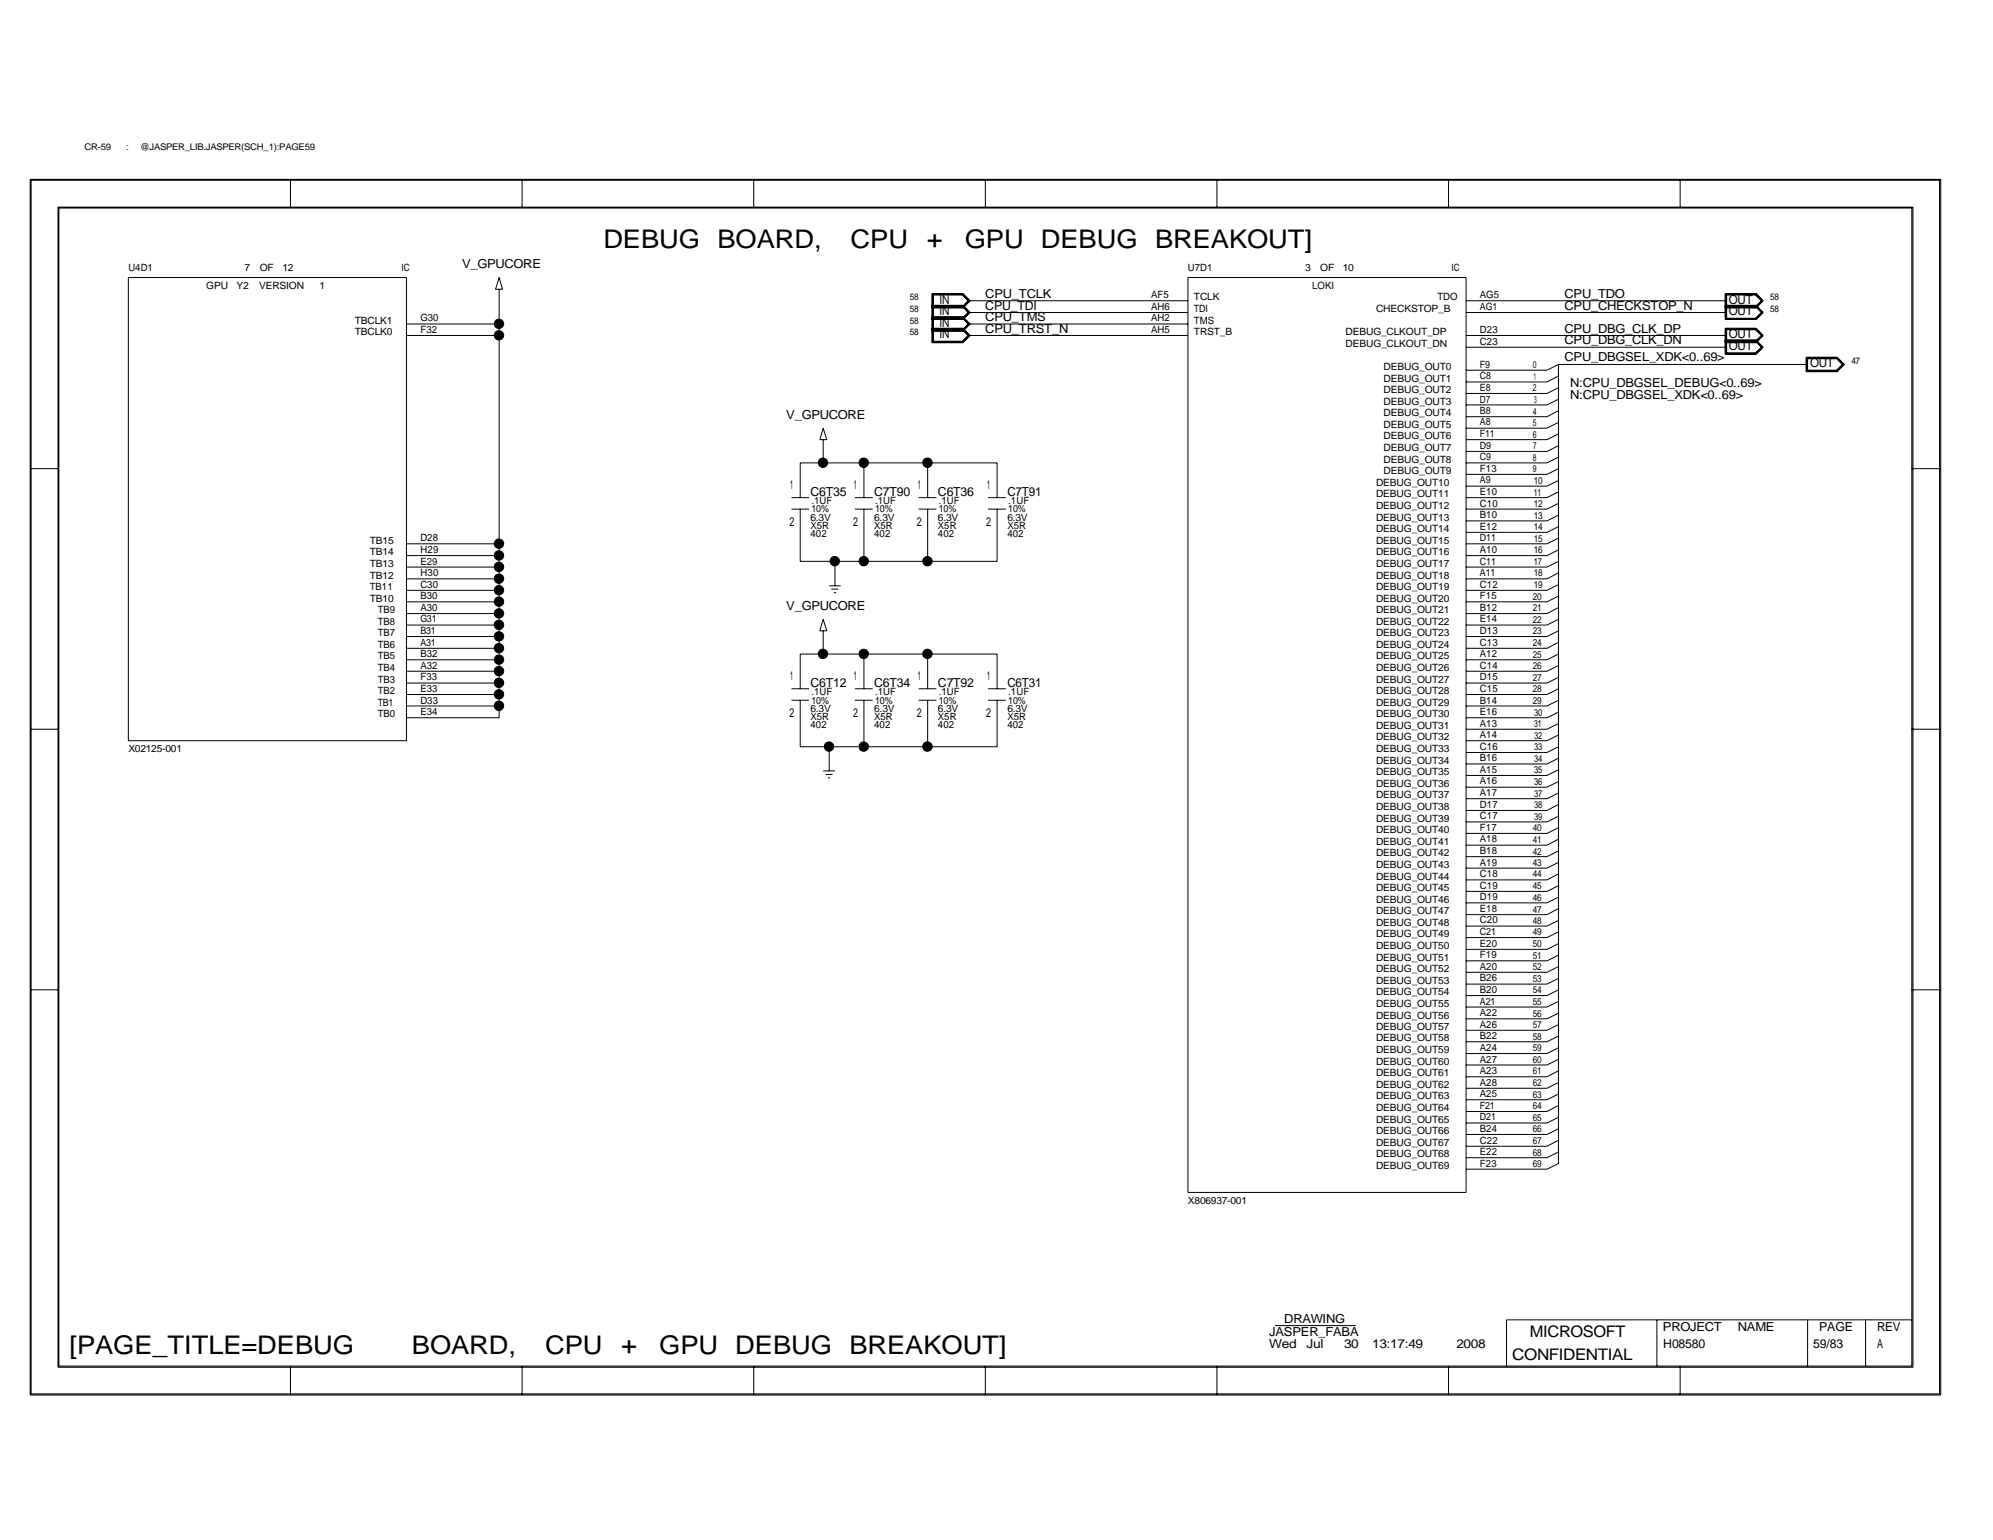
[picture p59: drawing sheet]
<svg xmlns="http://www.w3.org/2000/svg" width="279mm" height="216mm" viewBox="0 0 279 216" stroke-linecap="round" stroke-linejoin="round" font-family="sans-serif">
<defs><g id="words">
<g font-size="3.6">
<text x="84.6" y="34.8">DEBUG BOARD,</text>
<text x="119.3" y="34.8">CPU</text>
<text x="129.9" y="34.8">+</text>
<text x="135.3" y="34.8">GPU DEBUG BREAKOUT]</text>
<text x="9.7" y="189.8">[PAGE_TITLE=DEBUG</text>
<text x="57.7" y="189.8">BOARD,</text>
<text x="76.4" y="189.8">CPU</text>
<text x="87.1" y="189.8">+</text>
<text x="92.4" y="189.8">GPU DEBUG BREAKOUT]</text>
</g>
<g font-size="2.2">
<text x="212" y="190.7">CONFIDENTIAL</text>
<text x="214.5" y="187.4">MICROSOFT</text>
</g>
<g font-size="1.7">
<text x="64.8" y="37.6">V_GPUCORE</text>
<text x="138.1" y="41.8">CPU_TCLK</text>
<text x="219.3" y="41.8">CPU_TDO</text>
<text x="131.7" y="47.5">IN</text>
<text x="131.7" y="45.8">IN</text>
<text x="131.7" y="44.2">IN</text>
<text x="131.7" y="42.6">IN</text>
<text x="138.1" y="43.4">CPU_TDI</text>
<text x="138.1" y="46.7">CPU_TRST_N</text>
<text x="138.1" y="45">CPU_TMS</text>
<text x="219.3" y="46.7">CPU_DBG_CLK_DP</text>
<text x="219.3" y="43.4">CPU_CHECKSTOP_N</text>
<text x="242.4" y="44.2">OUT</text>
<text x="242.4" y="42.6">OUT</text>
<text x="242.4" y="47.5">OUT</text>
<text x="219.3" y="50.7">CPU_DBGSEL_XDK&lt;0..69&gt;</text>
<text x="219.3" y="48.3">CPU_DBG_CLK_DN</text>
<text x="242.4" y="49.1">OUT</text>
<text x="253.7" y="51.5">OUT</text>
<text x="110.2" y="58.7">V_GPUCORE</text>
<text x="220.1" y="55.9">N:CPU_DBGSEL_XDK&lt;0..69&gt;</text>
<text x="220.1" y="54.3">N:CPU_DBGSEL_DEBUG&lt;0..69&gt;</text>
<text x="110.8" y="68.5">1</text>
<text x="113.6" y="69.5">C6T35</text>
<text x="119.7" y="68.5">1</text>
<text x="122.6" y="69.5">C7T90</text>
<text x="128.7" y="68.5">1</text>
<text x="131.5" y="69.5">C6T36</text>
<text x="138.4" y="68.5">1</text>
<text x="141.2" y="69.5">C7T91</text>
<text x="110.7" y="73.7">2</text>
<text x="119.6" y="73.7">2</text>
<text x="128.5" y="73.7">2</text>
<text x="138.3" y="73.7">2</text>
<text x="110.2" y="85.5">V_GPUCORE</text>
<text x="110.8" y="95.3">1</text>
<text x="119.7" y="95.3">1</text>
<text x="128.7" y="95.3">1</text>
<text x="138.4" y="95.3">1</text>
<text x="110.7" y="100.5">2</text>
<text x="113.6" y="96.3">C6T12</text>
<text x="119.6" y="100.5">2</text>
<text x="122.6" y="96.3">C6T34</text>
<text x="128.5" y="100.5">2</text>
<text x="131.5" y="96.3">C7T92</text>
<text x="138.3" y="100.5">2</text>
<text x="141.2" y="96.3">C6T31</text>
<text x="180" y="185.4">DRAWING</text>
<text x="177.9" y="187.4">JASPER_FABA</text>
<text x="177.9" y="189">Wed</text>
<text x="183.2" y="189">Jul</text>
<text x="188.4" y="189">30</text>
<text x="192.4" y="189">13:17:49</text>
<text x="204.2" y="189">2008</text>
<text x="233.1" y="186.6">PROJECT</text>
<text x="233.2" y="189">H08580</text>
<text x="243.6" y="186.6">NAME</text>
<text x="254.2" y="189">59/83</text>
<text x="255" y="186.6">PAGE</text>
<text x="263.1" y="189">A</text>
<text x="263.1" y="186.6">REV</text>
</g>
<g font-size="1.4">
<text x="18" y="38.1">U4D1</text>
<text x="28.9" y="40.5">GPU</text>
<text x="33.1" y="40.5">Y2</text>
<text x="34.3" y="38.1">7</text>
<text x="36.3" y="40.5">VERSION</text>
<text x="36.4" y="38.1">OF</text>
<text x="39.6" y="38.1">12</text>
<text x="44.8" y="40.5">1</text>
<text x="56.3" y="38.1">IC</text>
<text x="161.4" y="41.8">AF5</text>
<text x="166.5" y="38.1">U7D1</text>
<text x="183" y="38.1">3</text>
<text x="183.9" y="40.5">LOKI</text>
<text x="185.1" y="38.1">OF</text>
<text x="188.3" y="38.1">10</text>
<text x="203.5" y="38.1">IC</text>
<text x="207.5" y="41.8">AG5</text>
<text x="49.7" y="47">TBCLK0</text>
<text x="49.7" y="45.4">TBCLK1</text>
<text x="58.9" y="46.7">F32</text>
<text x="58.9" y="45">G30</text>
<text x="161.4" y="43.4">AH6</text>
<text x="161.4" y="45">AH2</text>
<text x="161.4" y="46.7">AH5</text>
<text x="167.4" y="42.1">TCLK</text>
<text x="167.4" y="45.4">TMS</text>
<text x="167.4" y="47">TRST_B</text>
<text x="167.4" y="43.8">TDI</text>
<text x="188.6" y="47">DEBUG_CLKOUT_DP</text>
<text x="192.9" y="43.8">CHECKSTOP_B</text>
<text x="201.5" y="42.1">TDO</text>
<text x="207.5" y="43.4">AG1</text>
<text x="207.5" y="46.7">D23</text>
<text x="188.6" y="48.6">DEBUG_CLKOUT_DN</text>
<text x="194" y="51.9">DEBUG_OUT0</text>
<text x="194" y="53.5">DEBUG_OUT1</text>
<text x="207.5" y="48.3">C23</text>
<text x="207.5" y="51.6">F9</text>
<text x="207.5" y="53.2">C8</text>
<text x="214.9" y="51.6">0</text>
<text x="215" y="53.2">1</text>
<text x="194" y="58.4">DEBUG_OUT4</text>
<text x="194" y="60">DEBUG_OUT5</text>
<text x="194" y="55.1">DEBUG_OUT2</text>
<text x="194" y="56.7">DEBUG_OUT3</text>
<text x="207.5" y="54.8">E8</text>
<text x="207.5" y="56.4">D7</text>
<text x="207.5" y="58">B8</text>
<text x="207.5" y="59.6">A8</text>
<text x="214.9" y="59.7">5</text>
<text x="214.9" y="58.1">4</text>
<text x="214.9" y="54.9">2</text>
<text x="215.1" y="56.5">3</text>
<text x="194" y="61.6">DEBUG_OUT6</text>
<text x="194" y="64.9">DEBUG_OUT8</text>
<text x="194" y="63.2">DEBUG_OUT7</text>
<text x="207.5" y="61.3">F11</text>
<text x="207.5" y="62.9">D9</text>
<text x="207.5" y="64.5">C9</text>
<text x="214.9" y="64.6">8</text>
<text x="214.9" y="61.3">6</text>
<text x="214.9" y="63">7</text>
<text x="113.7" y="70.7">.1UF</text>
<text x="113.7" y="71.8">10%</text>
<text x="122.7" y="70.7">.1UF</text>
<text x="122.7" y="71.8">10%</text>
<text x="131.6" y="70.7">.1UF</text>
<text x="131.6" y="71.8">10%</text>
<text x="141.4" y="71.8">10%</text>
<text x="141.4" y="70.7">.1UF</text>
<text x="192.9" y="71.3">DEBUG_OUT12</text>
<text x="192.9" y="69.7">DEBUG_OUT11</text>
<text x="192.9" y="68.1">DEBUG_OUT10</text>
<text x="194" y="66.5">DEBUG_OUT9</text>
<text x="207.5" y="67.8">A9</text>
<text x="207.5" y="69.4">E10</text>
<text x="207.5" y="71">C10</text>
<text x="207.5" y="66.2">F13</text>
<text x="214.9" y="66.2">9</text>
<text x="215" y="67.9">10</text>
<text x="215" y="71.1">12</text>
<text x="215" y="69.5">11</text>
<text x="51.9" y="77.9">TB14</text>
<text x="51.9" y="76.2">TB15</text>
<text x="58.9" y="75.9">D28</text>
<text x="59" y="77.5">H29</text>
<text x="113.6" y="73">6.3V</text>
<text x="113.6" y="75.2">402</text>
<text x="113.6" y="74.1">X5R</text>
<text x="122.6" y="73">6.3V</text>
<text x="122.6" y="74.1">X5R</text>
<text x="122.6" y="75.2">402</text>
<text x="131.5" y="73">6.3V</text>
<text x="131.5" y="75.2">402</text>
<text x="131.5" y="74.1">X5R</text>
<text x="141.2" y="75.2">402</text>
<text x="141.2" y="74.1">X5R</text>
<text x="141.2" y="73">6.3V</text>
<text x="192.9" y="76.2">DEBUG_OUT15</text>
<text x="192.9" y="77.9">DEBUG_OUT16</text>
<text x="192.9" y="74.6">DEBUG_OUT14</text>
<text x="192.9" y="73">DEBUG_OUT13</text>
<text x="207.5" y="72.6">B10</text>
<text x="207.5" y="74.3">E12</text>
<text x="207.5" y="75.9">D11</text>
<text x="207.5" y="77.5">A10</text>
<text x="215" y="77.6">16</text>
<text x="215" y="75.9">15</text>
<text x="215" y="74.3">14</text>
<text x="215" y="72.7">13</text>
<text x="51.9" y="82.7">TB11</text>
<text x="51.9" y="81.1">TB12</text>
<text x="51.9" y="79.5">TB13</text>
<text x="58.9" y="82.4">C30</text>
<text x="58.9" y="79.2">E29</text>
<text x="59" y="80.8">H30</text>
<text x="192.9" y="81.1">DEBUG_OUT18</text>
<text x="192.9" y="82.7">DEBUG_OUT19</text>
<text x="192.9" y="79.5">DEBUG_OUT17</text>
<text x="207.5" y="79.2">C11</text>
<text x="207.5" y="80.8">A11</text>
<text x="207.5" y="82.4">C12</text>
<text x="215" y="82.5">19</text>
<text x="215" y="79.2">17</text>
<text x="215" y="80.8">18</text>
<text x="51.9" y="84.3">TB10</text>
<text x="53" y="89.2">TB7</text>
<text x="53" y="87.6">TB8</text>
<text x="53" y="86">TB9</text>
<text x="58.9" y="88.9">B31</text>
<text x="58.9" y="87.2">G31</text>
<text x="58.9" y="85.6">A30</text>
<text x="58.9" y="84">B30</text>
<text x="192.9" y="86">DEBUG_OUT21</text>
<text x="192.9" y="89.2">DEBUG_OUT23</text>
<text x="192.9" y="87.6">DEBUG_OUT22</text>
<text x="192.9" y="84.3">DEBUG_OUT20</text>
<text x="207.5" y="84">F15</text>
<text x="207.5" y="85.6">B12</text>
<text x="207.5" y="87.2">E14</text>
<text x="207.5" y="88.9">D13</text>
<text x="214.9" y="84.1">20</text>
<text x="214.9" y="88.9">23</text>
<text x="214.9" y="85.7">21</text>
<text x="214.9" y="87.3">22</text>
<text x="53" y="95.7">TB3</text>
<text x="53" y="94.1">TB4</text>
<text x="53" y="92.5">TB5</text>
<text x="53" y="90.8">TB6</text>
<text x="58.9" y="90.5">A31</text>
<text x="58.9" y="95.4">F33</text>
<text x="58.9" y="93.8">A32</text>
<text x="58.9" y="92.1">B32</text>
<text x="192.9" y="92.5">DEBUG_OUT25</text>
<text x="192.9" y="95.7">DEBUG_OUT27</text>
<text x="192.9" y="94.1">DEBUG_OUT26</text>
<text x="192.9" y="90.8">DEBUG_OUT24</text>
<text x="207.5" y="90.5">C13</text>
<text x="207.5" y="92.1">A12</text>
<text x="207.5" y="93.8">C14</text>
<text x="207.5" y="95.4">D15</text>
<text x="214.9" y="92.2">25</text>
<text x="214.9" y="90.6">24</text>
<text x="214.9" y="93.8">26</text>
<text x="214.9" y="95.5">27</text>
<text x="53" y="100.6">TB0</text>
<text x="53" y="98.9">TB1</text>
<text x="53" y="97.3">TB2</text>
<text x="58.9" y="100.2">E34</text>
<text x="58.9" y="98.6">D33</text>
<text x="58.9" y="97">E33</text>
<text x="113.6" y="100.9">X5R</text>
<text x="113.6" y="99.8">6.3V</text>
<text x="113.7" y="97.5">.1UF</text>
<text x="113.7" y="98.6">10%</text>
<text x="122.6" y="100.9">X5R</text>
<text x="122.6" y="99.8">6.3V</text>
<text x="122.7" y="97.5">.1UF</text>
<text x="122.7" y="98.6">10%</text>
<text x="131.5" y="99.8">6.3V</text>
<text x="131.5" y="100.9">X5R</text>
<text x="131.6" y="98.6">10%</text>
<text x="131.6" y="97.5">.1UF</text>
<text x="141.2" y="100.9">X5R</text>
<text x="141.2" y="99.8">6.3V</text>
<text x="141.4" y="97.5">.1UF</text>
<text x="141.4" y="98.6">10%</text>
<text x="192.9" y="97.3">DEBUG_OUT28</text>
<text x="192.9" y="100.6">DEBUG_OUT30</text>
<text x="192.9" y="98.9">DEBUG_OUT29</text>
<text x="207.5" y="97">C15</text>
<text x="207.5" y="98.6">B14</text>
<text x="207.5" y="100.2">E16</text>
<text x="207.5" y="101.9">A13</text>
<text x="214.9" y="98.7">29</text>
<text x="214.9" y="97.1">28</text>
<text x="215.1" y="100.3">30</text>
<text x="215.1" y="101.9">31</text>
<text x="18" y="105.5">X02125-001</text>
<text x="113.6" y="102">402</text>
<text x="122.6" y="102">402</text>
<text x="131.5" y="102">402</text>
<text x="141.2" y="102">402</text>
<text x="192.9" y="102.2">DEBUG_OUT31</text>
<text x="192.9" y="103.8">DEBUG_OUT32</text>
<text x="192.9" y="105.5">DEBUG_OUT33</text>
<text x="192.9" y="107.1">DEBUG_OUT34</text>
<text x="207.5" y="103.5">A14</text>
<text x="207.5" y="105.1">C16</text>
<text x="207.5" y="106.7">B16</text>
<text x="215.1" y="106.8">34</text>
<text x="215.1" y="105.2">33</text>
<text x="215.1" y="103.5">32</text>
<text x="192.9" y="108.7">DEBUG_OUT35</text>
<text x="192.9" y="110.3">DEBUG_OUT36</text>
<text x="192.9" y="111.9">DEBUG_OUT37</text>
<text x="192.9" y="113.6">DEBUG_OUT38</text>
<text x="207.5" y="108.4">A15</text>
<text x="207.5" y="110">A16</text>
<text x="207.5" y="111.6">A17</text>
<text x="207.5" y="113.2">D17</text>
<text x="215.1" y="108.4">35</text>
<text x="215.1" y="110.1">36</text>
<text x="215.1" y="111.7">37</text>
<text x="215.1" y="113.3">38</text>
<text x="192.9" y="115.2">DEBUG_OUT39</text>
<text x="192.9" y="116.8">DEBUG_OUT40</text>
<text x="192.9" y="118.4">DEBUG_OUT41</text>
<text x="207.5" y="114.9">C17</text>
<text x="207.5" y="116.5">F17</text>
<text x="207.5" y="118.1">A18</text>
<text x="207.5" y="119.7">B18</text>
<text x="214.9" y="116.5">40</text>
<text x="214.9" y="118.2">41</text>
<text x="214.9" y="119.8">42</text>
<text x="215.1" y="114.9">39</text>
<text x="192.9" y="120.1">DEBUG_OUT42</text>
<text x="192.9" y="121.7">DEBUG_OUT43</text>
<text x="192.9" y="123.3">DEBUG_OUT44</text>
<text x="192.9" y="124.9">DEBUG_OUT45</text>
<text x="207.5" y="121.4">A19</text>
<text x="207.5" y="123">C18</text>
<text x="207.5" y="124.6">C19</text>
<text x="214.9" y="121.4">43</text>
<text x="214.9" y="123">44</text>
<text x="214.9" y="124.7">45</text>
<text x="192.9" y="126.5">DEBUG_OUT46</text>
<text x="192.9" y="128.2">DEBUG_OUT47</text>
<text x="192.9" y="129.8">DEBUG_OUT48</text>
<text x="192.9" y="131.4">DEBUG_OUT49</text>
<text x="207.5" y="126.2">D19</text>
<text x="207.5" y="127.8">E18</text>
<text x="207.5" y="129.5">C20</text>
<text x="207.5" y="131.1">C21</text>
<text x="214.9" y="126.3">46</text>
<text x="214.9" y="127.9">47</text>
<text x="214.9" y="129.5">48</text>
<text x="214.9" y="131.1">49</text>
<text x="192.9" y="133.1">DEBUG_OUT50</text>
<text x="192.9" y="134.7">DEBUG_OUT51</text>
<text x="192.9" y="136.3">DEBUG_OUT52</text>
<text x="192.9" y="137.9">DEBUG_OUT53</text>
<text x="207.5" y="132.7">E20</text>
<text x="207.5" y="134.3">F19</text>
<text x="207.5" y="136">A20</text>
<text x="207.5" y="137.6">B26</text>
<text x="214.9" y="132.8">50</text>
<text x="214.9" y="134.4">51</text>
<text x="214.9" y="136">52</text>
<text x="214.9" y="137.7">53</text>
<text x="192.9" y="139.5">DEBUG_OUT54</text>
<text x="192.9" y="141.1">DEBUG_OUT55</text>
<text x="192.9" y="142.8">DEBUG_OUT56</text>
<text x="207.5" y="139.2">B20</text>
<text x="207.5" y="140.8">A21</text>
<text x="207.5" y="142.5">A22</text>
<text x="214.9" y="139.3">54</text>
<text x="214.9" y="140.9">55</text>
<text x="214.9" y="142.5">56</text>
<text x="192.9" y="144.4">DEBUG_OUT57</text>
<text x="192.9" y="146">DEBUG_OUT58</text>
<text x="192.9" y="147.7">DEBUG_OUT59</text>
<text x="192.9" y="149.3">DEBUG_OUT60</text>
<text x="207.5" y="144.1">A26</text>
<text x="207.5" y="145.7">B22</text>
<text x="207.5" y="147.3">A24</text>
<text x="207.5" y="149">A27</text>
<text x="214.9" y="144.1">57</text>
<text x="214.9" y="145.8">58</text>
<text x="214.9" y="147.4">59</text>
<text x="214.9" y="149">60</text>
<text x="192.9" y="150.9">DEBUG_OUT61</text>
<text x="192.9" y="152.5">DEBUG_OUT62</text>
<text x="192.9" y="154.1">DEBUG_OUT63</text>
<text x="192.9" y="155.8">DEBUG_OUT64</text>
<text x="207.5" y="150.6">A23</text>
<text x="207.5" y="152.2">A28</text>
<text x="207.5" y="153.8">A25</text>
<text x="207.5" y="155.4">F21</text>
<text x="214.9" y="150.6">61</text>
<text x="214.9" y="152.3">62</text>
<text x="214.9" y="153.9">63</text>
<text x="214.9" y="155.5">64</text>
<text x="192.9" y="157.4">DEBUG_OUT65</text>
<text x="192.9" y="159">DEBUG_OUT66</text>
<text x="192.9" y="160.7">DEBUG_OUT67</text>
<text x="207.5" y="157.1">D21</text>
<text x="207.5" y="158.7">B24</text>
<text x="207.5" y="160.3">C22</text>
<text x="207.5" y="161.9">E22</text>
<text x="214.9" y="160.4">67</text>
<text x="214.9" y="157.1">65</text>
<text x="214.9" y="158.7">66</text>
<text x="192.9" y="162.3">DEBUG_OUT68</text>
<text x="192.9" y="163.9">DEBUG_OUT69</text>
<text x="207.5" y="163.6">F23</text>
<text x="214.9" y="163.6">69</text>
<text x="214.9" y="162">68</text>
<text x="166.5" y="168.7">X806937-001</text>
</g>
<g font-size="1.3">
<text x="11.9" y="21">CR-59</text>
<text x="17.7" y="21">:</text>
<text x="19.6" y="21">@JASPER_LIB.JASPER(SCH_1):PAGE59</text>
<text x="127.6" y="45.4">58</text>
<text x="127.6" y="43.8">58</text>
<text x="127.6" y="42.1">58</text>
<text x="127.6" y="47">58</text>
<text x="248.2" y="43.8">58</text>
<text x="248.2" y="42.1">58</text>
<text x="259.5" y="51.1">47</text>
</g>
</g></defs>
<g fill="none" stroke="#000" stroke-width=".14">
<path d="M4.2 25.1h267.9v170.5h-267.9zM4.4 25.3h267.5v170.1h-267.5zM8.1 29h260.1v162.7h-260.1zM8.3 29.2h259.7v162.3h-259.7zM18 38.9h39v64.9h-39zM40.7 25.1v4.1M70 38.9l.4 1.7h-.9zM73.2 25.1v4.1M105.7 25.1v4.1M138.1 25.1v4.1M166.5 38.9h39v128.3h-39zM170.6 25.1v4.1"/>
<path d="M203.1 25.1v4.1M235.5 25.1v4.1M57 47h13M57 45.4h13M70 40.6v60h-13M130.6 43.2h4.4l1-1-1-1.1h-4.4v6.9h4.4l1-1-1-1h-4.4M130.6 42.8h4.4l1 1-1 1h-4.4M130.6 44.4h4.4l1 1-1 1h-4.4M130.7 43.1h4.3l.9-.9-.9-1h-4.3v6.8h4.3l.9-1-.9-.9h-4.3M130.7 42.8h4.3l.9 1-.9 .9h-4.3M130.7 44.5h4.3l.9 .9-.9 1h-4.3M130.8 43.1h4.1l.9-.9-.9-.9h-4.1v6.6h4.1l.9-.9-.9-.8h-4.1"/>
<path d="M130.8 42.9h4.1l.9 .9-.9 .9h-4.1M130.8 44.5h4.1l.9 .9-.9 .9h-4.1M130.9 46.2h4M130.9 43h4M130.9 44.6h4M134.9 43l.8 .8M134.9 44.6l.8 .8M134.9 46.2l.8 .8M135.7 42.2l-.8-.8h-4v6.4h4l.8-.8M135.7 47h30.8M135.7 42.2h30.8M135.7 43.8h30.8"/>
<path d="M135.7 42.2l-.8 .8M135.7 43.8l-.8 .8M135.7 45.4l-.8 .8M135.7 45.4h30.8M205.5 47h36.6M205.5 48.7h36.6M205.5 42.2h36.6M205.5 43.8h36.6M218.5 51.1l-1.6 .8h-11.4M218.5 51.1h34.9M218.5 52.7l-1.6 .9h-11.4M218.5 54.4l-1.6 .8h-11.4"/>
<path d="M218.5 56l-1.6 .8h-11.4M218.5 57.6l-1.6 .8h-11.4M218.5 59.2l-1.6 .8h-11.4M218.5 51.1v112l-1.6 .8h-11.4M241.9 42.8h4.3l1 1-1 1h-4.3v-3.7h4.3l1 1.1-1 1h-4.3M241.9 47.7h4.3l1 1-1 1h-4.3v-3.7h4.3l1 1-1 1h-4.3M241.9 47.7h4.3l.9 1-.9 .9h-4.3v-3.5h4.3l.9 .9-.9 1h-4.3M241.9 42.8h4.3l.9 1-.9 .9h-4.3v-3.5h4.3l.9 1-.9 .9h-4.3M242 47.8h4.1l.9 .9-.9 .8h-4.1v-3.3h4.1l.9 .8-.9 .9h-4.1M242 42.9h4.1l.9 .9-.9 .9h-4.1v-3.4h4.1l.9 .9-.9 .9h-4.1M242.1 47.8h4M242.1 46.2h4l.8 .8-.8 .8 .8 .9-.8 .8h-4z"/>
<path d="M242.1 41.4h4l.8 .8-.8 .8 .8 .8-.8 .8h-4zM242.1 43h4M253.2 50.1h4.4l1 1-1 1h-4.4zM253.3 50.2h4.2l1 .9-1 .9h-4.2zM253.3 50.2h4.2l.9 .9-.9 .9h-4.2zM253.4 50.3h4.1l.8 .8-.8 .8h-4.1zM4.2 65.7h4.1M57 76.2h13M57 79.5h13M57 77.9h13M111 69.8h2.4M111 71.4h2.4"/>
<path d="M112.2 69.8v-4.9h27.6v4.9M112.2 71.4v7.3h27.6v-7.3M115.4 60l.5 1.6h-1zM115.4 61.6v3.3M117.1 78.7v3.4M119.8 69.8h2.5M119.8 71.4h2.5M121.1 64.9v4.9M121.1 71.4v7.3M128.8 69.8h2.5M128.8 71.4h2.5M130 64.9v4.9"/>
<path d="M130 71.4v7.3M138.5 69.8h2.5M138.5 71.4h2.5M218.5 60.8l-1.6 .8h-11.4M218.5 62.5l-1.6 .8h-11.4M218.5 69l-1.6 .8h-11.4M218.5 64.1l-1.6 .8h-11.4M218.5 65.7l-1.6 .8h-11.4M218.5 70.6l-1.6 .8h-11.4M218.5 67.4l-1.6 .8h-11.4M218.5 72.2l-1.6 .8h-11.4M218.5 73.8l-1.6 .8h-11.4"/>
<path d="M218.5 75.4l-1.6 .8h-11.4M218.5 78.7l-1.6 .8h-11.4M218.5 77.1l-1.6 .8h-11.4M268 65.7h4.1M57 81.2h13M57 87.6h13M57 86h13M57 89.2h13M57 82.8h13M57 84.4h13M57 95.8h13M57 97.4h13"/>
<path d="M57 94.1h13M57 90.9h13M57 92.5h13M57 99h13M111 98.2h2.4M111 96.6h2.4M112.2 96.6v-4.9h27.6v4.9M112.2 98.2v6.5h27.6v-6.5M115.4 88.4v3.3M115.4 86.8l.5 1.6h-1zM116.2 82.1h1.7M116.5 82.6h1"/>
<path d="M116.9 83.1h.3M119.8 98.2h2.5M119.8 96.6h2.5M121.1 91.7v4.9M121.1 98.2v6.5M128.8 98.2h2.5M128.8 96.6h2.5M130 91.7v4.9M130 98.2v6.5M138.5 98.2h2.5M138.5 96.6h2.5M218.5 80.3l-1.6 .9h-11.4"/>
<path d="M218.5 86.8l-1.6 .8h-11.4M218.5 85.2l-1.6 .8h-11.4M218.5 88.4l-1.6 .8h-11.4M218.5 82l-1.6 .8h-11.4M218.5 83.6l-1.6 .8h-11.4M218.5 95l-1.6 .8h-11.4M218.5 96.6l-1.6 .8h-11.4M218.5 93.3l-1.6 .8h-11.4M218.5 90l-1.6 .9h-11.4M218.5 91.7l-1.6 .8h-11.4M218.5 99.8l-1.6 .8h-11.4M218.5 98.2l-1.6 .8h-11.4"/>
<path d="M4.2 102.2h4.1M115.4 108.1h1.7M115.7 108.6h1M116.1 109.1h.3M116.2 104.7v3.4M218.5 103l-1.6 .8h-11.4M218.5 104.7l-1.6 .8h-11.4M218.5 101.4l-1.6 .8h-11.4M218.5 106.3l-1.6 .8h-11.4M218.5 119.3l-1.6 .8h-11.4M218.5 117.6l-1.6 .9h-11.4M218.5 116l-1.6 .8h-11.4"/>
<path d="M218.5 114.4l-1.6 .8h-11.4M218.5 112.8l-1.6 .8h-11.4M218.5 111.2l-1.6 .8h-11.4M218.5 109.6l-1.6 .8h-11.4M218.5 107.9l-1.6 .8h-11.4M268 102.2h4.1M4.2 138.8h4.1M218.5 138.8l-1.6 .8h-11.4M218.5 137.2l-1.6 .8h-11.4M218.5 135.5l-1.6 .8h-11.4M218.5 133.9l-1.6 .8h-11.4M218.5 132.3l-1.6 .8h-11.4"/>
<path d="M218.5 130.6l-1.6 .8h-11.4M218.5 129l-1.6 .8h-11.4M218.5 127.4l-1.6 .8h-11.4M218.5 125.8l-1.6 .8h-11.4M218.5 124.2l-1.6 .8h-11.4M218.5 122.5l-1.6 .9h-11.4M218.5 120.9l-1.6 .8h-11.4M268 138.8h4.1M218.5 158.2l-1.6 .8h-11.4M218.5 156.6l-1.6 .8h-11.4M218.5 155l-1.6 .8h-11.4M218.5 153.4l-1.6 .8h-11.4"/>
<path d="M218.5 151.8l-1.6 .8h-11.4M218.5 150.1l-1.6 .9h-11.4M218.5 148.5l-1.6 .8h-11.4M218.5 146.9l-1.6 .8h-11.4M218.5 145.2l-1.6 .8h-11.4M218.5 143.6l-1.6 .8h-11.4M218.5 142l-1.6 .8h-11.4M218.5 140.4l-1.6 .8h-11.4M218.5 159.9l-1.6 .8h-11.4M218.5 161.5l-1.6 .8h-11.4M40.7 191.5v4.1M73.2 191.5v4.1"/>
<path d="M105.7 191.5v4.1M138.1 191.5v4.1M170.6 191.5v4.1M178.7 185.8h11.4M203.1 191.5v4.1M232.3 185v6.5M235.5 191.5v4.1M253.4 185v6.5M261.5 185v6.5M268 185h-56.8v6.5"/>
<circle cx="69.9" cy="47" r=".66"/>
<circle cx="69.9" cy="45.4" r=".66"/>
<circle cx="69.9" cy="79.5" r=".66"/>
<circle cx="69.9" cy="76.2" r=".66"/>
<circle cx="69.9" cy="77.9" r=".66"/>
<circle cx="115.4" cy="64.9" r=".66"/>
<circle cx="117" cy="78.7" r=".66"/>
<circle cx="121.1" cy="78.7" r=".66"/>
<circle cx="121.1" cy="64.9" r=".66"/>
<circle cx="130" cy="64.9" r=".66"/>
<circle cx="130" cy="78.7" r=".66"/>
<circle cx="69.9" cy="94.1" r=".66"/>
<circle cx="69.9" cy="82.7" r=".66"/>
<circle cx="69.9" cy="81.1" r=".66"/>
<circle cx="69.9" cy="90.9" r=".66"/>
<circle cx="69.9" cy="84.3" r=".66"/>
<circle cx="69.9" cy="99" r=".66"/>
<circle cx="69.9" cy="95.7" r=".66"/>
<circle cx="69.9" cy="92.5" r=".66"/>
<circle cx="69.9" cy="89.2" r=".66"/>
<circle cx="69.9" cy="97.3" r=".66"/>
<circle cx="69.9" cy="86" r=".66"/>
<circle cx="69.9" cy="87.6" r=".66"/>
<circle cx="115.4" cy="91.7" r=".66"/>
<circle cx="121.1" cy="91.7" r=".66"/>
<circle cx="130" cy="91.7" r=".66"/>
<circle cx="116.2" cy="104.7" r=".66"/>
<circle cx="121.1" cy="104.7" r=".66"/>
<circle cx="130" cy="104.7" r=".66"/>
</g>
<g fill="#000">
<circle cx="69.9" cy="47" r=".66"/>
<circle cx="69.9" cy="45.4" r=".66"/>
<circle cx="69.9" cy="79.5" r=".66"/>
<circle cx="69.9" cy="76.2" r=".66"/>
<circle cx="69.9" cy="77.9" r=".66"/>
<circle cx="115.4" cy="64.9" r=".66"/>
<circle cx="117" cy="78.7" r=".66"/>
<circle cx="121.1" cy="78.7" r=".66"/>
<circle cx="121.1" cy="64.9" r=".66"/>
<circle cx="130" cy="64.9" r=".66"/>
<circle cx="130" cy="78.7" r=".66"/>
<circle cx="69.9" cy="94.1" r=".66"/>
<circle cx="69.9" cy="82.7" r=".66"/>
<circle cx="69.9" cy="81.1" r=".66"/>
<circle cx="69.9" cy="90.9" r=".66"/>
<circle cx="69.9" cy="84.3" r=".66"/>
<circle cx="69.9" cy="99" r=".66"/>
<circle cx="69.9" cy="95.7" r=".66"/>
<circle cx="69.9" cy="92.5" r=".66"/>
<circle cx="69.9" cy="89.2" r=".66"/>
<circle cx="69.9" cy="97.3" r=".66"/>
<circle cx="69.9" cy="86" r=".66"/>
<circle cx="69.9" cy="87.6" r=".66"/>
<circle cx="115.4" cy="91.7" r=".66"/>
<circle cx="121.1" cy="91.7" r=".66"/>
<circle cx="130" cy="91.7" r=".66"/>
<circle cx="116.2" cy="104.7" r=".66"/>
<circle cx="121.1" cy="104.7" r=".66"/>
<circle cx="130" cy="104.7" r=".66"/>
</g>
<use href="#words"/>
</svg>
